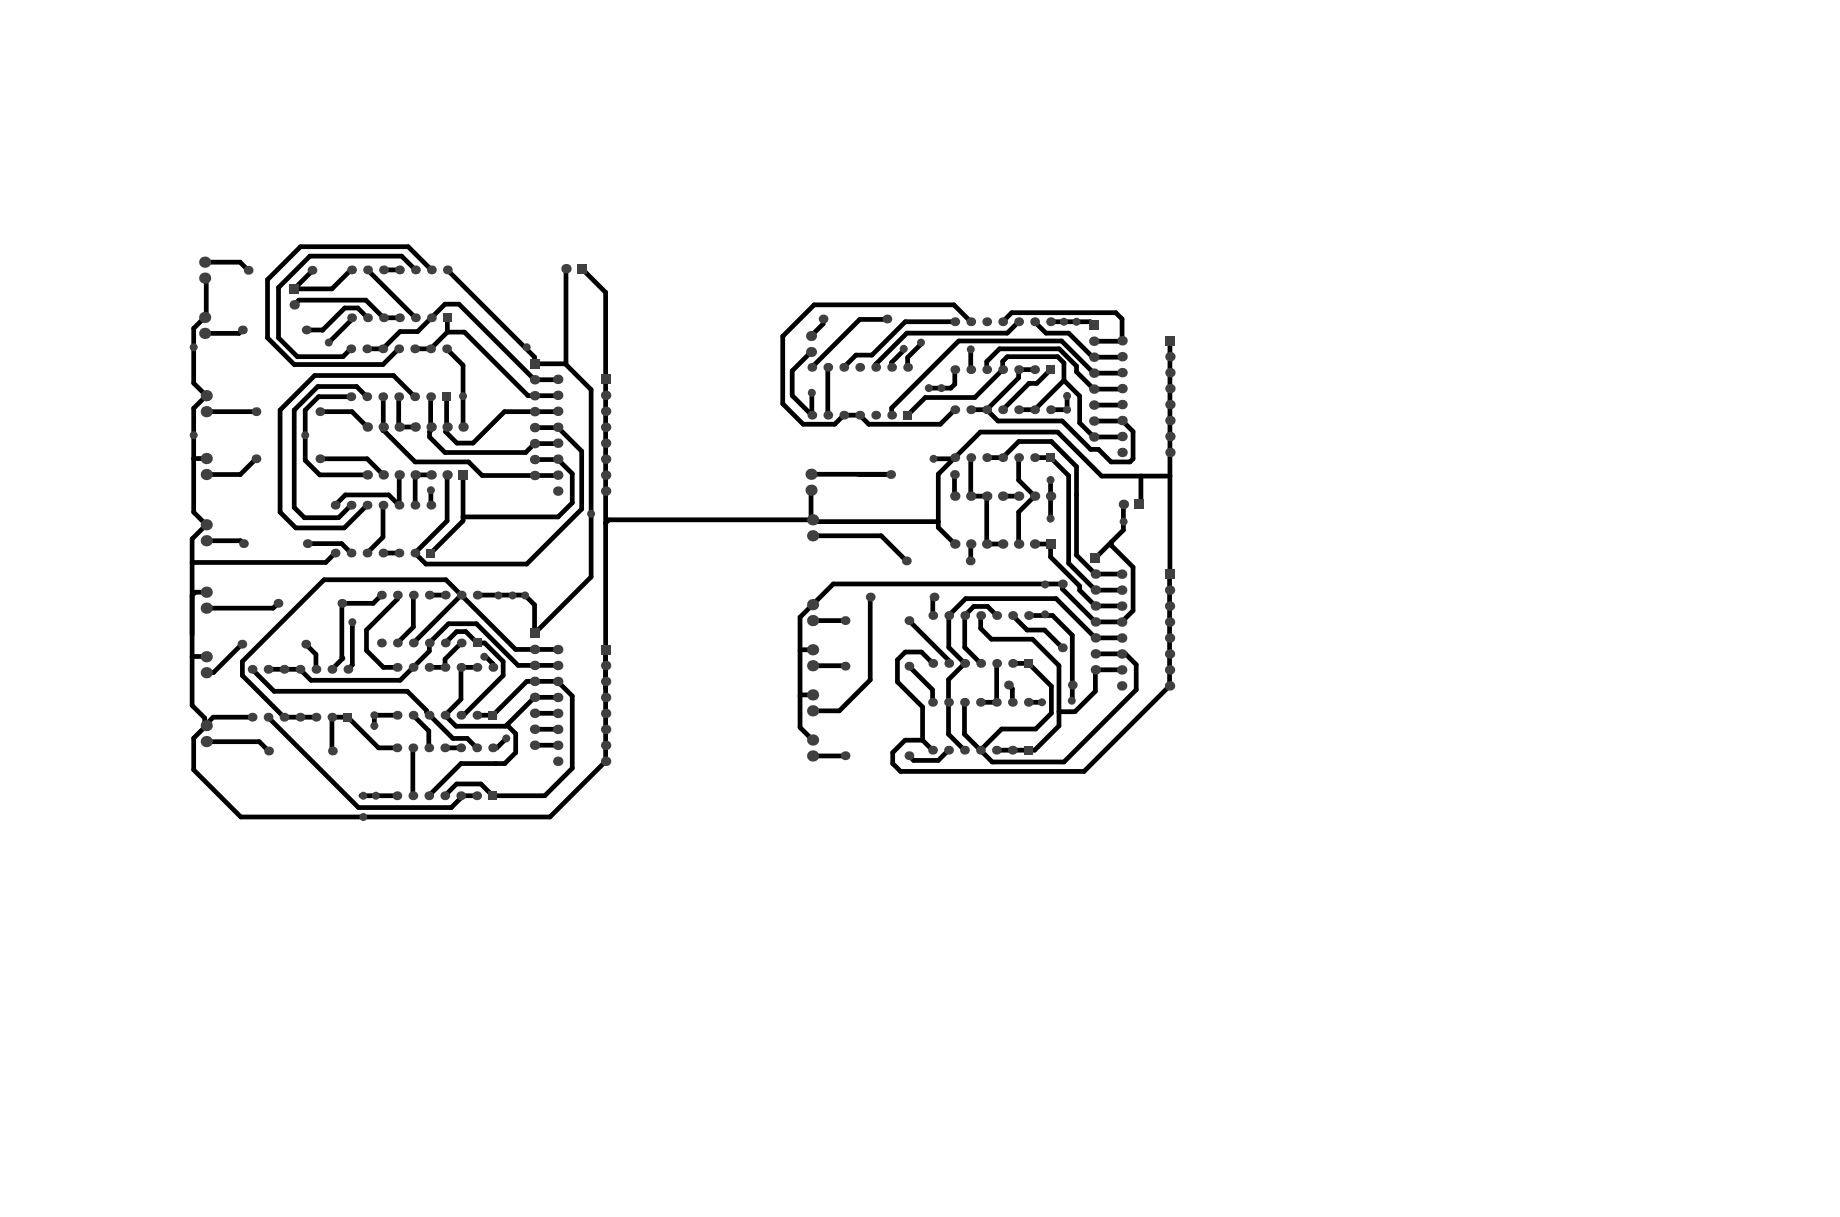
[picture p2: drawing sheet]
<svg xmlns="http://www.w3.org/2000/svg" width="974mm" height="644mm" viewBox="0 0 974 644" stroke-linecap="round" stroke-linejoin="round" font-family="sans-serif">
<g fill="none" stroke="#000" stroke-width="2.5">
<path d="M108 139h19l4 4M109 147v20l-7 7v29l7 6-7 7v55l7 7-7 7v88l6 7v4l5-5h20M186 142l-10 11h-20l9-10M194 143l26 25M203 143h8M220 143l-7-7h-49l-17 16v27l10 10h24l5-4M228 143l-12-12h-57l-17 17v31l14 14h47l8-8M237 143l46 46v3h16M299 142v50M308 142l12 13v248l-29 29h-164l-25-25v-16l7-7M128 175l-2 1h-18M156 161l2-2h36l9 9h8"/>
<path d="M186 168v1l-12 12M194 168l-5-5h-7l-11 12h-9M237 168v8M237 176l-9 9h-9M237 176h9l33 33h16M436 169v2l-7 7M469 169h-14l-25 25M505 170h-26l-18 18h-8l-7 6M514 170l-9-9h-74l-17 17v36l11 10h17l4-4h9l5 4h38l7-7M531 170l4-5h55l4 4v11l-15 1M539 170l-6 6h-53l-17 17v1M547 170l6 6h12l13 13h16"/>
<path d="M556 170h21l2 2M194 185h9l9-10h9l14-14h8l40 40h12M236 185l9 8v33M299 192l14 14v99l-30 30v-15l-5-5h-25M429 186l-10 10v13l11 11v-13h-1M438 194v26M478 185l-6 7v2M487 181v1l-7 7v5M505 196v7l-2 2h-11M514 185v11M522 196v-5l7-6h32l9 9v3l9 9h15M547 196h-8v4l-17 17"/>
<path d="M556 196l-7 7h-4l-14 14M594 197h-15l-17-17h-55l-35 36v4M619 180v183l-45 45h-97l-5-4v-6l7-6h9M109 218h26M169 218h17l8 8M186 210h-17l-7 7v27l7 7h25M194 210l-5-6h-21l-12 13v51l5 6h18l7-7M203 210v17l17 17h28l7 8 40-1M211 210v16M219 210l-11-11h-42l-18 18v54l9 8h25l12-12M228 210v18h-1v3l8 8h43l5-4 12-1M236 210v18l6 6h8l17-16h28"/>
<path d="M514 217h8M522 217l6 6h34l15 15h4l7 6h10l2-1v-15l-6-6-15 1M563 201l8 9v14l8 7h15M563 201v-9l-3-3h-27l-2 2v5l-15 14h-26l-10 10M563 201l-16 16h-8M565 209v8h-9M594 214h-15M203 226v2M211 226h9M283 226h12l13 13v30l-29 29h-54l-5-5 17-17v-25M109 243h-7M135 243l-8 8h-18"/>
<path d="M169 243h25l9 8M211 251v16M228 259v8M228 251h-8v16M245 251v25l-17 17M283 243h12l8 8v15l-8 7h-50M429 251h42h-17M429 259v15l2 2h66M494 243h11M505 251v11M514 242v20h8v26h9M522 242h9l8-8h17l14 13v47l10 10h14"/>
<path d="M539 242v12l8 8-8 9v17M547 242h9l9 10v46l15 14h14M556 254v21M604 252v14l-1 1M619 252h-36l-23-23h-41l-22 22v28l8 9M177 267l6-5h23l5 5M203 267v17l-9 9M211 267h.1M220 267h.1M430 275h-108l-2 2M531 262h8M594 267v13l-14 15"/>
<path d="M109 286h18l2 2M163 288h18l5 5M177 293l-5 5h-70M203 293h8M430 283h36l14 14M514 288l-1 9M547 288h9v7l15 15v2l9 9h14M588 287v2l12 11v23l-6 6h-14l-18-17v-3h-121l-18 18v58l7 6M108 313h-5l-1 2M147 319l-2 3h-37M202 315l-5 4h-16v29l-5 6M210 315v2l-16 16v11l9 9h7"/>
<path d="M219 315v17l-9 8M227 315h9M244 315l-25 25M460 316v44l-16 16h-14M494 316v1v9M186 329v23l-2 2M430 328h17M481 328l21 21v2M519 326v6l6 6h21l14 14v32l-12 13h-21M527 326l-4-5h-8l-4 5v17l8 8M536 326l8 7h9l9 10M544 326h13l10 10v34"/>
<path d="M594 338l-14-1-21-20h-48l-9 9v17l9 8-9 9v28l8 9M108 347h-6M128 341l-15 15h-5M133 354l12 12h71l24 25h7l5 5M162 341l5 5v8h1M236 340l6-6h4l7 6h3l10 10v7l-21 21h-1M244 340l-9 9v4h-8M252 353h-8v17l-9 8 6 6h27l15-15h12M257 347l4 4v2M295 344h-22l-37-37h-65l-43 43v7l22 22h17M295 352h-21l-22-22h-15l-10 10v4l-15 16h-47l-6-6h-17M430 352h17"/>
<path d="M430 344h-7M481 352l12 13v7M494 351l-6-6h-9l-4 4v12l13 13v18M527 351v20l-8 1M536 351h8l12 12v14l-8 9h-18l-11 11M580 346h16l5 6v13l-38 38h-38l-15-15v-16M593 346h1M594 354h-14v12l-11 11h-9M142 379l48 48h49l5-5v-1h8M210 378h-12v7M219 378l8 9v9M252 378h9l18-18h16l8 8v38l-15 15h-27l-7-6h-12l-7 6"/>
<path d="M283 377h12M430 368h-6h-1M534 362l2 2v8M544 372h8M108 392h29l5 5M210 396h-10l-16-17h-8v18M218 396v25M235 396h9M268 391l-5 5h-2M269 383v1l4 4v10l-6 6h-23l-17 17M283 386h12M283 394h12"/>
<path d="M447 400h-17M488 392l5 5M502 397l-5 5h-14l-2-2M191 421h19"/>
</g>
<circle cx="447" cy="328" r="1.2" fill="#000"/>
<g fill="#404040">
<circle cx="256" cy="347" r="2.1"/>
<circle cx="264" cy="315" r="2.1"/>
<circle cx="278" cy="315" r="2.1"/>
<circle cx="271" cy="315" r="2.1"/>
<circle cx="162" cy="230" r="2.1"/>
<circle cx="102" cy="230" r="2.1"/>
<circle cx="102" cy="184" r="2.1"/>
<circle cx="174" cy="181" r="2.1"/>
<circle cx="279" cy="184" r="2.1"/>
<circle cx="245" cy="210" r="2.1"/>
<circle cx="228" cy="259" r="2.1"/>
<circle cx="313" cy="272" r="2.1"/>
<circle cx="199" cy="421" r="2.1"/>
<circle cx="192" cy="421" r="2.1"/>
<circle cx="198" cy="378" r="2.1"/>
<circle cx="198" cy="384" r="2.1"/>
<circle cx="186" cy="329" r="2.1"/>
<circle cx="268" cy="391" r="2.1"/>
<circle cx="192" cy="432" r="2.1"/>
<circle cx="553" cy="325" r="2.1"/>
<circle cx="553" cy="309" r="2.1"/>
<circle cx="551" cy="372" r="2.1"/>
<circle cx="567" cy="371" r="2.1"/>
<circle cx="595" cy="276" r="2.1"/>
<circle cx="556" cy="274" r="2.1"/>
<circle cx="556" cy="254" r="2.1"/>
<circle cx="565" cy="217" r="2.1"/>
<circle cx="565" cy="209" r="2.1"/>
<circle cx="570" cy="170" r="2.1"/>
<circle cx="492" cy="205" r="2.1"/>
<circle cx="498" cy="205" r="2.1"/>
<circle cx="494" cy="243" r="2.1"/>
<circle cx="430" cy="208" r="2.1"/>
<circle cx="478" cy="185" r="2.1"/>
<circle cx="514" cy="185" r="2.1"/>
<circle cx="487" cy="181" r="2.1"/>
<circle cx="563" cy="170" r="2.1"/>
<circle cx="203" cy="210" r="2.3"/>
<circle cx="203" cy="143" r="2.3"/>
<circle cx="210" cy="378" r="2.3"/>
<circle cx="237" cy="143" r="2.3"/>
<circle cx="244" cy="378" r="2.3"/>
<circle cx="493" cy="372" r="2.3"/>
<circle cx="494" cy="351" r="2.3"/>
<circle cx="514" cy="217" r="2.3"/>
<circle cx="514" cy="196" r="2.3"/>
<circle cx="527" cy="372" r="2.3"/>
<circle cx="527" cy="351" r="2.3"/>
<circle cx="547" cy="217" r="2.3"/>
<circle cx="547" cy="196" r="2.3"/>
<circle cx="108" cy="176" r="3"/>
<circle cx="108" cy="147" r="3"/>
<circle cx="108" cy="139" r="3"/>
<circle cx="128" cy="341" r="2.3"/>
<circle cx="129" cy="288" r="2.3"/>
<circle cx="128" cy="175" r="2.3"/>
<circle cx="135" cy="243" r="2.3"/>
<circle cx="135" cy="218" r="2.3"/>
<circle cx="142" cy="397" r="2.3"/>
<circle cx="142" cy="379" r="2.3"/>
<circle cx="142" cy="354" r="2.3"/>
<circle cx="156" cy="161" r="2.5"/>
<circle cx="162" cy="341" r="2.3"/>
<circle cx="163" cy="288" r="2.3"/>
<circle cx="162" cy="175" r="2.3"/>
<circle cx="169" cy="243" r="2.3"/>
<circle cx="169" cy="218" r="2.3"/>
<circle cx="176" cy="397" r="2.3"/>
<circle cx="176" cy="379" r="2.3"/>
<circle cx="176" cy="354" r="2.3"/>
<circle cx="203" cy="293" r="2.3"/>
<circle cx="203" cy="267" r="2.3"/>
<circle cx="203" cy="185" r="2.3"/>
<circle cx="210" cy="421" r="2.3"/>
<circle cx="210" cy="396" r="2.3"/>
<circle cx="210" cy="353" r="2.3"/>
<circle cx="210" cy="340" r="2.3"/>
<circle cx="210" cy="315" r="2.3"/>
<circle cx="236" cy="185" r="2.3"/>
<circle cx="244" cy="421" r="2.3"/>
<circle cx="244" cy="396" r="2.3"/>
<circle cx="244" cy="353" r="2.3"/>
<circle cx="244" cy="340" r="2.3"/>
<circle cx="244" cy="315" r="2.3"/>
<circle cx="446" cy="220" r="2.3"/>
<circle cx="480" cy="297" r="2.3"/>
<circle cx="493" cy="397" r="2.3"/>
<circle cx="494" cy="326" r="2.3"/>
<circle cx="513" cy="297" r="2.3"/>
<circle cx="514" cy="288" r="2.5"/>
<circle cx="514" cy="262" r="2.5"/>
<circle cx="514" cy="242" r="2.3"/>
<circle cx="527" cy="397" r="2.3"/>
<circle cx="527" cy="326" r="2.3"/>
<circle cx="534" cy="362" r="2.3"/>
<circle cx="547" cy="288" r="2.5"/>
<circle cx="547" cy="262" r="2.5"/>
<circle cx="547" cy="242" r="2.3"/>
<circle cx="567" cy="362" r="2.3"/>
<circle cx="594" cy="267" r="2.5"/>
<circle cx="108" cy="168" r="3"/>
<circle cx="203" cy="251" r="2.5"/>
<circle cx="203" cy="226" r="2.5"/>
<circle cx="203" cy="168" r="2.3"/>
<circle cx="237" cy="251" r="2.5"/>
<circle cx="237" cy="226" r="2.5"/>
<circle cx="446" cy="194" r="2.3"/>
<circle cx="480" cy="194" r="2.3"/>
<circle cx="514" cy="170" r="2.3"/>
<circle cx="547" cy="170" r="2.3"/>
<circle cx="194" cy="210" r="2.3"/>
<circle cx="186" cy="210" r="2.3"/>
<circle cx="186" cy="143" r="2.3"/>
<circle cx="194" cy="143" r="2.3"/>
<circle cx="227" cy="378" r="2.3"/>
<circle cx="219" cy="378" r="2.3"/>
<circle cx="219" cy="210" r="2.3"/>
<circle cx="211" cy="210" r="2.3"/>
<circle cx="211" cy="143" r="2.3"/>
<circle cx="220" cy="143" r="2.3"/>
<circle cx="252" cy="378" r="2.3"/>
<circle cx="235" cy="378" r="2.3"/>
<circle cx="295" cy="243" r="2.5"/>
<circle cx="295" cy="209" r="2.5"/>
<circle cx="299" cy="142" r="2.5"/>
<circle cx="320" cy="243" r="2.5"/>
<circle cx="320" cy="209" r="2.5"/>
<circle cx="436" cy="169" r="2.3"/>
<circle cx="469" cy="169" r="2.3"/>
<circle cx="510" cy="372" r="2.3"/>
<circle cx="519" cy="372" r="2.3"/>
<circle cx="511" cy="351" r="2.3"/>
<circle cx="519" cy="351" r="2.3"/>
<circle cx="522" cy="217" r="2.3"/>
<circle cx="505" cy="217" r="2.3"/>
<circle cx="505" cy="196" r="2.3"/>
<circle cx="522" cy="196" r="2.3"/>
<circle cx="536" cy="372" r="2.3"/>
<circle cx="544" cy="372" r="2.3"/>
<circle cx="536" cy="351" r="2.3"/>
<circle cx="539" cy="217" r="2.3"/>
<circle cx="531" cy="217" r="2.3"/>
<circle cx="531" cy="196" r="2.3"/>
<circle cx="539" cy="196" r="2.3"/>
<circle cx="594" cy="338" r="2.5"/>
<circle cx="594" cy="304" r="2.5"/>
<circle cx="619" cy="338" r="2.5"/>
<circle cx="109" cy="392" r="3"/>
<circle cx="109" cy="347" r="3"/>
<circle cx="109" cy="313" r="3"/>
<circle cx="109" cy="322" r="3"/>
<circle cx="109" cy="286" r="3"/>
<circle cx="109" cy="243" r="3"/>
<circle cx="109" cy="209" r="3"/>
<circle cx="109" cy="218" r="3"/>
<circle cx="133" cy="379" r="2.3"/>
<circle cx="133" cy="354" r="2.3"/>
<circle cx="167" cy="379" r="2.3"/>
<circle cx="159" cy="379" r="2.3"/>
<circle cx="167" cy="354" r="2.3"/>
<circle cx="159" cy="354" r="2.3"/>
<circle cx="184" cy="354" r="2.3"/>
<circle cx="181" cy="319" r="2.3"/>
<circle cx="194" cy="293" r="2.3"/>
<circle cx="186" cy="293" r="2.3"/>
<circle cx="194" cy="267" r="2.3"/>
<circle cx="186" cy="267" r="2.3"/>
<circle cx="194" cy="185" r="2.3"/>
<circle cx="186" cy="185" r="2.3"/>
<circle cx="227" cy="421" r="2.3"/>
<circle cx="218" cy="421" r="2.3"/>
<circle cx="227" cy="396" r="2.3"/>
<circle cx="218" cy="396" r="2.3"/>
<circle cx="227" cy="353" r="2.3"/>
<circle cx="219" cy="353" r="2.3"/>
<circle cx="219" cy="340" r="2.3"/>
<circle cx="227" cy="340" r="2.3"/>
<circle cx="219" cy="315" r="2.3"/>
<circle cx="227" cy="315" r="2.3"/>
<circle cx="220" cy="293" r="2.3"/>
<circle cx="211" cy="293" r="2.3"/>
<circle cx="220" cy="267" r="2.3"/>
<circle cx="211" cy="267" r="2.3"/>
<circle cx="219" cy="185" r="2.3"/>
<circle cx="211" cy="185" r="2.3"/>
<circle cx="252" cy="421" r="2.3"/>
<circle cx="235" cy="421" r="2.3"/>
<circle cx="252" cy="396" r="2.3"/>
<circle cx="235" cy="396" r="2.3"/>
<circle cx="252" cy="353" r="2.3"/>
<circle cx="235" cy="353" r="2.3"/>
<circle cx="236" cy="340" r="2.3"/>
<circle cx="236" cy="315" r="2.3"/>
<circle cx="253" cy="315" r="2.3"/>
<circle cx="261" cy="396" r="2.3"/>
<circle cx="261" cy="353" r="2.3"/>
<circle cx="295" cy="403" r="2.5"/>
<circle cx="295" cy="394" r="2.5"/>
<circle cx="295" cy="377" r="2.5"/>
<circle cx="295" cy="369" r="2.5"/>
<circle cx="295" cy="352" r="2.5"/>
<circle cx="295" cy="344" r="2.5"/>
<circle cx="295" cy="260" r="2.5"/>
<circle cx="295" cy="234" r="2.5"/>
<circle cx="295" cy="226" r="2.5"/>
<circle cx="295" cy="218" r="2.5"/>
<circle cx="295" cy="201" r="2.5"/>
<circle cx="320" cy="403" r="2.5"/>
<circle cx="320" cy="394" r="2.5"/>
<circle cx="320" cy="377" r="2.5"/>
<circle cx="320" cy="369" r="2.5"/>
<circle cx="320" cy="352" r="2.5"/>
<circle cx="320" cy="260" r="2.5"/>
<circle cx="320" cy="234" r="2.5"/>
<circle cx="320" cy="226" r="2.5"/>
<circle cx="320" cy="218" r="2.5"/>
<circle cx="430" cy="391" r="3"/>
<circle cx="430" cy="400" r="3"/>
<circle cx="430" cy="368" r="3"/>
<circle cx="430" cy="376" r="3"/>
<circle cx="430" cy="344" r="3"/>
<circle cx="430" cy="352" r="3"/>
<circle cx="430" cy="320" r="3"/>
<circle cx="430" cy="283" r="3"/>
<circle cx="429" cy="259" r="3"/>
<circle cx="430" cy="220" r="2.3"/>
<circle cx="438" cy="220" r="2.3"/>
<circle cx="429" cy="178" r="2.7"/>
<circle cx="429" cy="186" r="2.7"/>
<circle cx="460" cy="316" r="2.3"/>
<circle cx="455" cy="220" r="2.3"/>
<circle cx="463" cy="220" r="2.3"/>
<circle cx="481" cy="400" r="2.3"/>
<circle cx="481" cy="352" r="2.3"/>
<circle cx="494" cy="316" r="2.3"/>
<circle cx="481" cy="328" r="2.3"/>
<circle cx="510" cy="397" r="2.3"/>
<circle cx="519" cy="397" r="2.3"/>
<circle cx="511" cy="326" r="2.3"/>
<circle cx="519" cy="326" r="2.3"/>
<circle cx="522" cy="288" r="2.5"/>
<circle cx="505" cy="288" r="2.5"/>
<circle cx="522" cy="262" r="2.5"/>
<circle cx="505" cy="262" r="2.5"/>
<circle cx="522" cy="242" r="2.3"/>
<circle cx="505" cy="242" r="2.3"/>
<circle cx="536" cy="397" r="2.3"/>
<circle cx="536" cy="326" r="2.3"/>
<circle cx="544" cy="326" r="2.3"/>
<circle cx="539" cy="288" r="2.5"/>
<circle cx="531" cy="288" r="2.5"/>
<circle cx="539" cy="262" r="2.5"/>
<circle cx="531" cy="262" r="2.5"/>
<circle cx="539" cy="242" r="2.3"/>
<circle cx="531" cy="242" r="2.3"/>
<circle cx="562" cy="343" r="2.3"/>
<circle cx="562" cy="309" r="2.3"/>
<circle cx="594" cy="363" r="2.5"/>
<circle cx="594" cy="354" r="2.5"/>
<circle cx="594" cy="346" r="2.5"/>
<circle cx="594" cy="321" r="2.5"/>
<circle cx="594" cy="312" r="2.5"/>
<circle cx="594" cy="239" r="2.5"/>
<circle cx="594" cy="231" r="2.5"/>
<circle cx="594" cy="214" r="2.5"/>
<circle cx="594" cy="206" r="2.5"/>
<circle cx="594" cy="189" r="2.5"/>
<circle cx="594" cy="180" r="2.5"/>
<circle cx="619" cy="363" r="2.5"/>
<circle cx="619" cy="354" r="2.5"/>
<circle cx="619" cy="346" r="2.5"/>
<circle cx="619" cy="321" r="2.5"/>
<circle cx="619" cy="312" r="2.5"/>
<circle cx="619" cy="239" r="2.5"/>
<circle cx="619" cy="231" r="2.5"/>
<circle cx="619" cy="214" r="2.5"/>
<circle cx="619" cy="206" r="2.5"/>
<circle cx="619" cy="189" r="2.5"/>
<circle cx="109" cy="384" r="3"/>
<circle cx="109" cy="356" r="3"/>
<circle cx="109" cy="278" r="3"/>
<circle cx="109" cy="251" r="3"/>
<circle cx="131" cy="143" r="2.3"/>
<circle cx="165" cy="143" r="2.3"/>
<circle cx="194" cy="251" r="2.5"/>
<circle cx="194" cy="226" r="2.5"/>
<circle cx="186" cy="168" r="2.3"/>
<circle cx="194" cy="168" r="2.3"/>
<circle cx="220" cy="251" r="2.5"/>
<circle cx="211" cy="251" r="2.5"/>
<circle cx="220" cy="226" r="2.5"/>
<circle cx="211" cy="226" r="2.5"/>
<circle cx="211" cy="168" r="2.3"/>
<circle cx="220" cy="168" r="2.3"/>
<circle cx="245" cy="226" r="2.5"/>
<circle cx="295" cy="386" r="2.5"/>
<circle cx="295" cy="361" r="2.5"/>
<circle cx="295" cy="251" r="2.5"/>
<circle cx="320" cy="386" r="2.5"/>
<circle cx="320" cy="361" r="2.5"/>
<circle cx="320" cy="251" r="2.5"/>
<circle cx="430" cy="328" r="3"/>
<circle cx="430" cy="275" r="3"/>
<circle cx="429" cy="251" r="3"/>
<circle cx="430" cy="194" r="2.3"/>
<circle cx="438" cy="194" r="2.3"/>
<circle cx="455" cy="194" r="2.3"/>
<circle cx="463" cy="194" r="2.3"/>
<circle cx="505" cy="251" r="2.3"/>
<circle cx="505" cy="170" r="2.3"/>
<circle cx="522" cy="170" r="2.3"/>
<circle cx="531" cy="170" r="2.3"/>
<circle cx="539" cy="170" r="2.3"/>
<circle cx="594" cy="329" r="2.5"/>
<circle cx="594" cy="222" r="2.5"/>
<circle cx="594" cy="197" r="2.5"/>
<circle cx="619" cy="329" r="2.5"/>
<circle cx="619" cy="222" r="2.5"/>
<circle cx="619" cy="197" r="2.5"/>
<circle cx="283" cy="386" r="2.5"/>
<circle cx="283" cy="352" r="2.5"/>
<circle cx="283" cy="243" r="2.5"/>
<circle cx="283" cy="209" r="2.5"/>
<circle cx="228" cy="210" r="2.3"/>
<circle cx="228" cy="143" r="2.3"/>
<circle cx="502" cy="372" r="2.3"/>
<circle cx="502" cy="351" r="2.3"/>
<circle cx="580" cy="337" r="2.5"/>
<circle cx="580" cy="304" r="2.5"/>
<circle cx="579" cy="223" r="2.5"/>
<circle cx="556" cy="217" r="2.3"/>
<circle cx="579" cy="189" r="2.5"/>
<circle cx="150" cy="379" r="2.3"/>
<circle cx="202" cy="340" r="2.3"/>
<circle cx="150" cy="354" r="2.3"/>
<circle cx="147" cy="319" r="2.3"/>
<circle cx="202" cy="315" r="2.3"/>
<circle cx="177" cy="293" r="2.3"/>
<circle cx="177" cy="267" r="2.3"/>
<circle cx="283" cy="394" r="2.5"/>
<circle cx="283" cy="369" r="2.5"/>
<circle cx="283" cy="377" r="2.5"/>
<circle cx="283" cy="344" r="2.5"/>
<circle cx="228" cy="267" r="2.3"/>
<circle cx="283" cy="226" r="2.5"/>
<circle cx="283" cy="235" r="2.5"/>
<circle cx="283" cy="201" r="2.5"/>
<circle cx="283" cy="218" r="2.5"/>
<circle cx="228" cy="185" r="2.3"/>
<circle cx="447" cy="400" r="2.3"/>
<circle cx="502" cy="397" r="2.3"/>
<circle cx="447" cy="352" r="2.3"/>
<circle cx="502" cy="326" r="2.3"/>
<circle cx="447" cy="328" r="2.3"/>
<circle cx="472" cy="220" r="2.3"/>
<circle cx="580" cy="346" r="2.5"/>
<circle cx="580" cy="354" r="2.5"/>
<circle cx="580" cy="312" r="2.5"/>
<circle cx="580" cy="321" r="2.5"/>
<circle cx="556" cy="262" r="2.5"/>
<circle cx="579" cy="231" r="2.5"/>
<circle cx="579" cy="206" r="2.5"/>
<circle cx="579" cy="214" r="2.5"/>
<circle cx="579" cy="181" r="2.5"/>
<circle cx="283" cy="360" r="2.5"/>
<circle cx="283" cy="252" r="2.5"/>
<circle cx="228" cy="251" r="2.5"/>
<circle cx="228" cy="226" r="2.5"/>
<circle cx="228" cy="168" r="2.3"/>
<circle cx="471" cy="251" r="2.3"/>
<circle cx="472" cy="194" r="2.3"/>
<circle cx="580" cy="329" r="2.5"/>
<circle cx="579" cy="197" r="2.5"/>
<circle cx="556" cy="170" r="2.3"/>
</g>
<g fill="#404040">
<path d="M234 208h5v4h-5z" fill-rule="evenodd"/>
<path d="M153 150h5v5h-5z" fill-rule="evenodd"/>
<path d="M478 217h5v5h-5z" fill-rule="evenodd"/>
<path d="M234 166h5v4h-5z" fill-rule="evenodd"/>
<path d="M259 376h4v5h-4z" fill-rule="evenodd"/>
<path d="M305 140h5v5h-5z" fill-rule="evenodd"/>
<path d="M542 349h5v4h-5z" fill-rule="evenodd"/>
<path d="M616 301h5v5h-5z" fill-rule="evenodd"/>
<path d="M182 377h4v5h-4z" fill-rule="evenodd"/>
<path d="M250 338h5v4h-5z" fill-rule="evenodd"/>
<path d="M258 419h5v4h-5z" fill-rule="evenodd"/>
<path d="M318 341h5v5h-5z" fill-rule="evenodd"/>
<path d="M318 198h5v5h-5z" fill-rule="evenodd"/>
<path d="M542 395h4v4h-4z" fill-rule="evenodd"/>
<path d="M600 264h5v5h-5z" fill-rule="evenodd"/>
<path d="M617 178h5v5h-5z" fill-rule="evenodd"/>
<path d="M243 249h5v5h-5z" fill-rule="evenodd"/>
<path d="M554 193h4v5h-4z" fill-rule="evenodd"/>
<path d="M280 333h5v5h-5z" fill-rule="evenodd"/>
<path d="M226 290h4v5h-4z" fill-rule="evenodd"/>
<path d="M280 190h5v5h-5z" fill-rule="evenodd"/>
<path d="M577 293h5v5h-5z" fill-rule="evenodd"/>
<path d="M553 285h5v5h-5z" fill-rule="evenodd"/>
<path d="M554 240h4v4h-4z" fill-rule="evenodd"/>
<path d="M576 170h5v5h-5z" fill-rule="evenodd"/>
</g>
</svg>
